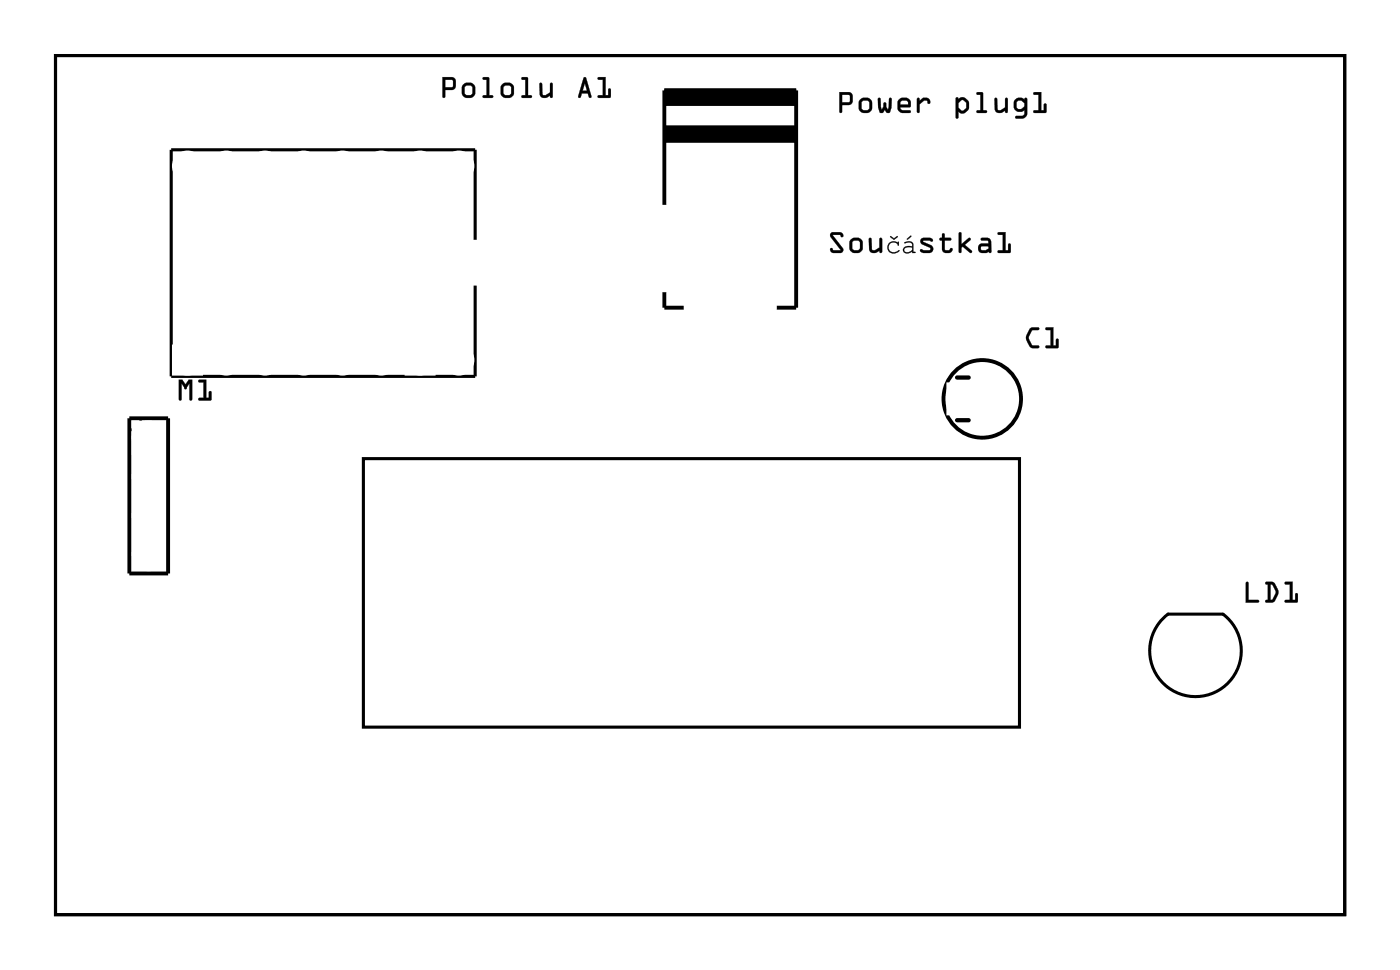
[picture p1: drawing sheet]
<svg xmlns="http://www.w3.org/2000/svg" width="92mm" height="63mm" viewBox="0 0 92 63" stroke-linecap="round" stroke-linejoin="round" font-family="sans-serif">
<path d="M3.6 3.6h84.5v56.3h-84.5zM31.1 15.7v-5.9h-19.9v14.8h19.9v-5.9M23.8 30h43v17.6h-43zM76.1 40.6l.4-.4h3.6a3 3 0 0 1 .6 4.3 3 3 0 0 1-4.3 .4 3 3 0 0 1-.3-4.3z" fill="none" stroke="#000" stroke-width=".2"/>
<g fill="#000">
<path d="M3.6 3.6h84.5v56.3h-84.5zM3.6 3.6v56.3h84.5v-56.3z"/>
<path d="M29 5l.7 .1 .2 .2-.1 .5-.6 .1v.4a.1 .1 0 0 1-.1 .1 .1 .1 0 0 1-.1-.1zM29 5v1.3l.1 .1 .1-.1v-.4l.6-.1 .1-.5-.2-.2zM29.2 5.2v.5h.5v-.4zM29.2 5.2h.5v.5h-.5zM30.2 5.9a.51 .51 0 0 1 1 0 .51 .51 0 0 1-1 0zM30.2 5.9a.5 .5 0 0 0 1 0 .5 .5 0 0 0-1 0zM30.5 5.7v.5h.1h.3v-.6h-.3zM30.5 5.7l.3-.1 .1 .1 .1 .4-.1 .1h-.3h-.1zM31.6 5.1h.5v1.1h.1a.1 .1 0 0 1 .1 .1 .1 .1 0 0 1-.1 .1h-.5a.1 .1 0 0 1-.1-.1 .1 .1 0 0 1 .1-.1h.2v-1h-.2zM31.6 5.1l.1 .1h.2v1h-.2l-.1 .2h.7v-.1l-.3-.1v-1.1zM32.8 5.9a.51 .51 0 0 1 1 0 .51 .51 0 0 1-1 0zM32.8 5.9a.5 .5 0 0 0 1 0 .5 .5 0 0 0-1 0zM33 5.7v.5h.1h.4l-.1-.6h-.3zM33 5.7l.3-.1 .2 .1v.4l-.1 .1h-.3h-.1zM34.2 5.1h.4v1.1h.2a.1 .1 0 0 1 .1 .1 .1 .1 0 0 1-.1 .1h-.6a.1 .1 0 0 1-.1-.1 .1 .1 0 0 1 .1-.1h.2v-1h-.2zM34.2 5.1v.1h.2v1h-.2v.2h.6v-.1l-.2-.1v-1.1zM35.4 5.4l.1 .1v.7h.1l.4-.1v-.6a.1 .1 0 0 1 .1-.1 .1 .1 0 0 1 .1 .1v.8a.1 .1 0 0 1-.1 .1 .1 .1 0 0 1-.1-.1 .39 .39 0 0 1-.6-.1zM35.4 5.5v.7a.32 .32 0 0 0 .5 .2l.1-.2 .1 .2h.1v-.9h-.2v.6l-.4 .1h-.1v-.7zM38.3 5.1h.1l.4 1.2-.1 .1h-.1l-.1-.3h-.4l-.1 .3h-.1zM38.3 5.1l-.4 1.2 .1 .1 .1-.3h.4l.1 .2 .1 .1 .1-.1-.4-1.2zM38.3 5.5l-.1 .4h.3zM38.3 5.4l.2 .5h-.3zM39.2 5.1l.5-.1v1.2h.1v-.3a.1 .1 0 0 1 .1-.1 .1 .1 0 0 1 .1 .1v.5h-.8a.1 .1 0 0 1-.1-.1 .1 .1 0 0 1 .1-.1h.3v-1h-.3zM39.2 5.1v.1h.3v1h-.3v.2h.8v-.6h-.1v.4h-.2v-1.2z"/>
<path d="M29 5l.7 .1 .2 .2-.1 .5-.6 .1v.4l-.1 .1-.1-.1zM29.2 5.2v.5h.5v-.4zM30.2 5.9a.5 .5 0 0 1 1 0 .5 .5 0 0 1-1 0zM30.5 5.7v.5h.1h.3l.1-.1-.1-.4-.1-.1zM31.6 5.1h.4l.1 1.1 .2 .1v.1h-.7l.1-.2h.2v-1h-.2zM32.8 5.9a.5 .5 0 0 1 1 0 .5 .5 0 0 1-1 0zM33 5.7v.5h.1h.3l.1-.1v-.4l-.2-.1zM34.2 5.1h.4v1.1l.2 .1v.1h-.6v-.2h.2v-1h-.2zM35.4 5.4l.1 .1v.7h.1l.4-.1v-.6l.2-.1v1h-.1l-.1-.1a.38 .38 0 0 1-.3 .1 .38 .38 0 0 1-.3-.2zM38.3 5.1h.1l.4 1.2-.1 .1h-.1l-.1-.3h-.4l-.1 .3h-.1zM38.3 5.5l-.1 .4h.3zM39.2 5.1l.5-.1v1.2h.1l.1-.4h.1v.6h-.8v-.2h.3v-1h-.3z"/>
<path d="M54.4 15.3l.7-.1 .2 .2a.13 .13 0 0 1-.2 .1 .13 .13 0 0 1-.1-.1h-.4l.6 .8a.21 .21 0 0 1 0 .3 .21 .21 0 0 1-.1 .1h-.6l-.1-.3a.13 .13 0 0 1 .1-.1 .13 .13 0 0 1 .1 .2h.5l-.7-.9zM54.4 15.3v.2l.7 .9h-.5l-.1-.2-.1 .2 .2 .2 .5-.1 .1-.2-.6-.9h.4l.2 .1v-.2l-.2-.1zM55.6 16.1a.51 .51 0 0 1 1 0 .51 .51 0 0 1-1 0zM55.6 16.1a.5 .5 0 0 0 1 0 .5 .5 0 0 0-1 0zM55.9 15.8v.5l.1 .1 .3-.1v-.5h-.3zM55.9 15.8l.3-.1 .1 .1 .1 .4-.1 .2h-.3l-.2-.1zM56.9 15.6h.2v.7l.1 .1 .4-.2v-.5a.1 .1 0 0 1 .1-.1 .1 .1 0 0 1 .1 .1v.8a.1 .1 0 0 1-.1 .1 .11 .11 0 0 1-.1-.2 .39 .39 0 0 1-.7-.1zM57 15.6l-.1 .7a.32 .32 0 0 0 .5 .2l.2-.1 .1 .1h.1v-.9h-.2v.6l-.4 .2-.1-.1v-.7zM58.2 15.9a.42 .42 0 0 1 .6 0l.1-.1v.3l-.1-.1a.33 .33 0 0 0-.5 0 .33 .33 0 0 0 0 .4 .33 .33 0 0 0 .5 0h.1l-.1 .1a.42 .42 0 0 1-.5 0 .42 .42 0 0 1-.1-.6zM58.3 15.9a.4 .4 0 0 0 0 .6 .4 .4 0 0 0 .6-.1 .34 .34 0 0 1-.5 .1 .34 .34 0 0 1-.1-.5 .34 .34 0 0 1 .5 0h.1v-.2l-.1 .1a.42 .42 0 0 0-.5 0zM58.3 15.5l.3 .1 .2-.1-.2 .2zM58.3 15.5l.3 .2 .2-.2-.2 .1zM59.2 15.9l.4-.1 .2 .1v.1v.5h.2l-.2 .1v-.1a.34 .34 0 0 1-.4 .1 .34 .34 0 0 1-.3-.2 .48 .48 0 0 1 .7-.3 .3 .3 0 0 0-.5-.2zM59.3 15.9a.25 .25 0 0 1 .3-.1 .25 .25 0 0 1 .2 .3 .34 .34 0 0 0-.4 0 .34 .34 0 0 0-.2 .4 .42 .42 0 0 0 .6-.1v.2l.2-.1h-.2v-.5a.38 .38 0 0 0-.5-.1zM59.3 16.3a.23 .23 0 0 0 .1 .2 .23 .23 0 0 0 .3-.1l.1-.2zM59.3 16.2h.5a.27 .27 0 0 1-.2 .3 .27 .27 0 0 1-.4-.2zM59.4 15.6l.3-.2-.2 .3zM59.4 15.6l.1 .1 .2-.2zM60.4 15.6a.71 .71 0 0 1 .7 .1 .12 .12 0 0 1-.1 .1 .12 .12 0 0 1-.1 0h-.4l.5 .2a.28 .28 0 0 1 .1 .4 .28 .28 0 0 1-.2 .2l-.6-.1a.12 .12 0 0 1 .1-.2 .12 .12 0 0 1 .1 .1h.4l.1-.1-.6-.3-.1-.2zM60.4 15.6l-.1 .2 .1 .2 .6 .3-.1 .1-.6-.1v.2l.2 .1 .5-.1 .1-.1-.1-.3-.5-.3 .4-.1a.11 .11 0 0 0 .2 .1 .09 .09 0 0 0 0-.1l-.2-.1zM61.7 15.3h.2v.3h.3a.1 .1 0 0 1 .1 .1 .1 .1 0 0 1-.1 .1l-.3-.1v.6l.3 .1 .1-.2 .1 .1a.21 .21 0 0 1 0 .2 .21 .21 0 0 1-.2 .1h-.3l-.2-.2v-.7l-.1 .1a.1 .1 0 0 1-.1-.1 .1 .1 0 0 1 .1-.1h.1zM61.7 15.3v.3l-.1 .1h.1v.6a.37 .37 0 0 0 .4 .3 .37 .37 0 0 0 .3-.3l-.1-.1-.1 .2-.3-.1v-.6h.4l-.1-.1h-.3v-.3zM62.8 15.2l.2 .1v.7l.4-.4a.1 .1 0 0 1 .2 0 .09 .09 0 0 1 0 .1l-.4 .3 .5 .4a.1 .1 0 0 1 0 .1 .1 .1 0 0 1-.2 0l-.4-.4-.1 .1v.3a.1 .1 0 0 1-.1 .1 .1 .1 0 0 1-.1-.1zM62.8 15.2v1.3h.2v-.3l.1-.1 .5 .4v-.1l-.4-.4 .4-.4h-.1l-.5 .4v-.7zM64.3 15.6h.4h.2l.1 .9a.09 .09 0 0 1-.1 .1 .09 .09 0 0 1-.1-.1l-.5 .1a.32 .32 0 0 1-.2-.3 .32 .32 0 0 1 .2-.4h.5l-.1-.1-.4-.1zM64.3 15.6v.1l.5 .1v.2l-.5-.1a.31 .31 0 0 0-.2 .4 .31 .31 0 0 0 .2 .3l.5-.1h.1v-.7l-.1-.2zM64.3 16.1v.3h.3l.2-.1-.1-.2zM64.3 16.1h.4l.1 .2-.2 .1h-.3zM65.4 15.2h.5v1.2h.1v-.4a.1 .1 0 0 1 .1-.1 .1 .1 0 0 1 .1 .1v.5l-.8 .1a.1 .1 0 0 1-.1-.1 .1 .1 0 0 1 .1-.1h.3v-1h-.3zM65.4 15.2v.2h.3v1h-.3v.1h.8v-.5h-.1v.4h-.2v-1.2z"/>
<path d="M54.4 15.3l.6-.1 .2 .1v.2l-.2-.1h-.4l.6 .9-.1 .2-.5 .1-.2-.2 .1-.2 .1 .2h.5l-.7-.9zM55.6 16.1a.5 .5 0 0 1 1 0 .5 .5 0 0 1-1 0zM55.9 15.8v.5l.1 .1h.3v-.2v-.4l-.1-.1zM56.9 15.6h.2v.7l.1 .1 .4-.2v-.6h.2v.9h-.2v-.1a.38 .38 0 0 1-.4 .2 .38 .38 0 0 1-.3-.3zM58.3 15.9a.43 .43 0 0 1 .5 0l.1-.1v.3a.34 .34 0 0 0-.5-.2 .34 .34 0 0 0-.1 .5 .34 .34 0 0 0 .5 0h.1a.41 .41 0 0 1-.6 .1 .41 .41 0 0 1 0-.6zM58.3 15.5l.3 .1 .2-.1-.2 .2zM59.3 15.9a.39 .39 0 0 1 .5 .1v.5h.2l-.2 .1v-.1a.33 .33 0 0 1-.4 .1 .33 .33 0 0 1-.2-.2 .49 .49 0 0 1 .6-.3 .31 .31 0 0 0-.5-.2zM59.3 16.2a.19 .19 0 0 0 0 .3 .19 .19 0 0 0 .3 0l.2-.1v-.2zM59.4 15.6l.3-.1-.2 .2zM60.4 15.6h.5l.2 .1a.12 .12 0 0 1-.1 .1 .12 .12 0 0 1-.1-.1l-.4 .1 .5 .2a.27 .27 0 0 1 .1 .3 .27 .27 0 0 1-.2 .3l-.5-.1-.1-.1v-.1l.6 .1 .1-.1-.6-.3-.1-.2zM61.7 15.3h.2v.3h.4v.1h-.4v.7h.3l.1-.2 .1 .1a.35 .35 0 0 1-.3 .3 .35 .35 0 0 1-.4-.3v-.6h-.2l.2-.1zM62.8 15.2l.2 .1v.7l.5-.4h.1l-.4 .4 .5 .4-.1 .2-.5-.5-.1 .1v.3h-.2zM64.3 15.6h.5l.1 .2v.7h-.1l-.5 .1a.31 .31 0 0 1-.2-.3 .31 .31 0 0 1 .2-.4l.5 .1-.1-.2-.4-.1zM64.3 16.1v.3h.3l.2-.1-.1-.2zM65.4 15.2h.5v1.2h.1l.1-.4 .1-.1v.7l-.8-.1v-.1h.3v-1h-.3z"/>
<path d="M55 6h.7l.2 .3-.1 .5-.6 .1v.4a.1 .1 0 0 1-.1 .1 .1 .1 0 0 1-.1-.1zM55 6v1.3l.1 .1 .1-.1v-.4l.6-.1 .1-.5-.2-.2zM55.2 6.2v.5h.5v-.5zM55.2 6.2h.5v.5h-.5zM56.2 6.9a.51 .51 0 0 1 1 0 .51 .51 0 0 1-1 0zM56.2 6.9a.5 .5 0 0 0 1 0 .5 .5 0 0 0-1 0zM56.5 6.7v.4l.1 .1 .3-.1v-.5h-.3zM56.5 6.6h.3l.2 .1v.4l-.1 .1h-.3l-.1-.1zM57.5 6.4l.2 .1 .1 .7 .1-.4a.1 .1 0 0 1 .1-.1 .1 .1 0 0 1 .1 .1l.1 .4v-.7a.1 .1 0 0 1 .1-.1 .1 .1 0 0 1 .1 .1l-.1 .9h-.2l-.1-.2-.2 .2h-.1l-.2-.4zM57.5 6.4v.6l.1 .3 .2 .1 .2-.2 .1 .2h.2l.1-.4v-.6l-.2 .1v.7l-.2-.5-.2 .5-.1-.7zM58.9 6.5l.2-.1h.3l.2 .1 .1 .2v.3h-.7l.1 .2h.5a.1 .1 0 0 1 .1 .1 .1 .1 0 0 1-.1 .1h-.5l-.2-.1-.1-.2zM58.9 6.5l-.1 .6 .1 .2 .2 .1h.5v-.2h-.5l-.1-.1v-.1h.6l.1-.3-.1-.2-.2-.1h-.3zM59 6.7v.1h.5l-.1-.2zM59 6.6h.4l.1 .3h-.5zM60.1 6.4h.1l.1 .2 .2-.2a.33 .33 0 0 1 .3 0 .33 .33 0 0 1 .1 .4 .14 .14 0 0 1-.1 0 .14 .14 0 0 1-.1-.2h-.2l-.2 .2v.5a.1 .1 0 0 1-.1 .1 .1 .1 0 0 1-.1-.1zM60.1 6.4v1l.1-.1v-.5l.3-.2h.2l.2 .2a.23 .23 0 0 0 0-.3 .23 .23 0 0 0-.2-.1h-.2l-.3 .2v-.2zM62.6 6.4h.2v.1l.2-.1h.2l.2 .2 .1 .2a.5 .5 0 0 1-.3 .6h-.2l-.2-.1v.4a.1 .1 0 0 1-.1 .1 .1 .1 0 0 1-.1-.1zM62.6 6.4v1.3l.1 .1 .1-.1v-.4l.2 .1h.2l.3-.3v-.3l-.3-.4h-.2l-.2 .1v-.1zM63 6.6l-.2 .2v.2l.3 .2 .2-.1v-.3l-.2-.2zM63 6.6l.1-.1 .2 .3v.3l-.2 .2-.3-.3v-.3zM64 6.1h.4v1.1h.2a.1 .1 0 0 1 .1 .1 .1 .1 0 0 1-.1 .1h-.5a.1 .1 0 0 1-.1-.1 .1 .1 0 0 1 .1-.1h.1v-1h-.2zM64 6.1v.1h.2v1h-.2v.1l.6 .1v-.1l-.2-.1v-1.1zM65.2 6.4l.1 .1 .1 .6v.1l.4-.2v-.5a.1 .1 0 0 1 .1-.1 .1 .1 0 0 1 .1 .1v.8a.1 .1 0 0 1-.1 .1 .11 .11 0 0 1-.1-.2 .39 .39 0 0 1-.6-.1zM65.2 6.4v.7a.32 .32 0 0 0 .5 .2l.2-.1v.2l.1-.1v-.8h-.1v.5l-.5 .2-.1-.1v-.6zM66.5 6.5l.2-.1h.3l.1 .1a.1 .1 0 0 1 .1-.1 .1 .1 0 0 1 .1 .1v1.1l-.2 .2h-.5a.1 .1 0 0 1-.1-.1 .1 .1 0 0 1 .1-.1h.4l.1-.4-.2 .1-.4-.1-.1-.2zM66.6 6.5l-.2 .1 .1 .5 .2 .2 .4-.1v.2l-.1 .2h-.4l-.1 .1 .5 .1 .2-.1 .1-.2v-1l-.1-.1a.19 .19 0 0 1-.3 0zM66.6 6.7v.3l.1 .1h.2l.2-.1v-.3l-.2-.1zM66.6 6.6h.3l.2 .2v.2l-.2 .1h-.2l-.1-.1zM67.7 6.1l.5-.1v1.2h.2v-.3a.1 .1 0 0 1 .1-.1 .1 .1 0 0 1 .1 .1l-.1 .5h-.7a.1 .1 0 0 1-.1-.1 .1 .1 0 0 1 .1-.1h.2v-1h-.3zM67.7 6.1l.1 .1h.2v1h-.2l-.1 .1 .8 .1v-.6h-.1v.4h-.2v-1.2z"/>
<path d="M55 6l.7 .1 .2 .2-.1 .5-.6 .1v.4l-.1 .1-.1-.1zM55.2 6.2v.5h.5v-.5zM56.2 6.9a.5 .5 0 0 1 1 0 .5 .5 0 0 1-1 0zM56.5 6.7v.4l.1 .1h.3l.1-.1-.1-.4-.1-.1zM57.5 6.4l.2 .1 .1 .7 .2-.5 .2 .5 .1-.7 .1-.1v.1a.95 .95 0 0 1-.1 .9h-.2l-.1-.2-.2 .2h-.1a.95 .95 0 0 1-.2-.9zM58.9 6.5l.2-.1h.3l.2 .1 .1 .2-.1 .3-.6 .1 .1 .1h.5v.2h-.5l-.2-.1-.1-.2zM59 6.7v.1h.5l-.1-.2zM60.1 6.4h.1l.1 .2 .2-.2a.33 .33 0 0 1 .3 0 .33 .33 0 0 1 .1 .3 .12 .12 0 0 1-.1 .1 .12 .12 0 0 1-.1-.2h-.2l-.2 .2-.1 .5-.1 .1zM62.6 6.4h.2v.1l.2-.1h.2l.3 .3a.54 .54 0 0 1-.4 .7l-.3-.1v.4h-.2zM63 6.6l-.2 .1v.3l.3 .3 .2-.2v-.3l-.2-.3zM64 6.1h.4v1.1h.2v.2l-.6-.1v-.1h.2v-1h-.2zM65.2 6.4l.1 .1 .1 .6v.1l.4-.2 .1-.5 .1-.1v1h-.1l-.1-.2a.38 .38 0 0 1-.3 .2 .38 .38 0 0 1-.3-.3zM66.5 6.5l.2-.1 .4 .1 .1-.1 .1 .1v1l-.2 .2h-.6l.1-.1h.4l.1-.4-.2 .1-.4-.1-.1-.2zM66.6 6.7v.3l.1 .1h.2l.2-.1v-.2l-.2-.2zM67.7 6.1l.5-.1v1.2h.2v-.4h.1v.6l-.8-.1v-.1h.3v-1h-.3z"/>
<path d="M11.7 24.9h.2l.3 .3 .2-.3h.2v1.2a.1 .1 0 0 1-.1 .1 .1 .1 0 0 1-.1-.1v-1l-.2 .2a.1 .1 0 0 1 0 .2 .11 .11 0 0 1-.1-.2l-.2-.2v1a.1 .1 0 0 1-.1 .1 .1 .1 0 0 1-.1-.1zM11.7 24.9v1.3h.1l.1-.1v-1l.3 .4 .2-.4v1l.1 .1 .1-1.3h-.2l-.2 .3-.3-.3zM13 24.9h.5v1.1h.2v-.3a.1 .1 0 0 1 .1-.1 .1 .1 0 0 1 .1 .1l-.1 .5h-.7a.1 .1 0 0 1-.1-.1 .1 .1 0 0 1 .1-.1h.2v-1h-.3zM13 24.9v.1h.3v1.1h-.3v.1h.8v-.6l-.1 .1v.4h-.2v-1.2z"/>
<path d="M11.7 24.9h.2l.3 .3 .2-.3h.2l-.1 1.3-.1-.1v-1l-.2 .2a.1 .1 0 0 1 0 .2 .11 .11 0 0 1-.1-.2l-.2-.2v1l-.1 .1zM13 24.9h.5v1.1h.2v-.3l.1-.1v.6h-.8v-.1l.3-.1v-1h-.3z"/>
<path d="M67.5 21.5l.5-.1a.1 .1 0 0 1 .1 .1 .1 .1 0 0 1-.1 .1h-.4l-.2 .5 .2 .5h.4a.1 .1 0 0 1 .1 .1 .1 .1 0 0 1-.1 .1h-.5l-.2-.5-.1-.3zM67.5 21.5l-.2 .4a.83 .83 0 0 0 .3 .9h.4l.1-.1-.1-.1h-.4l-.2-.4v-.2l.2-.4h.4l.1-.1-.1-.1h-.3zM68.5 21.5l.5-.1v1.2h.2v-.3a.1 .1 0 0 1 .1-.1 .1 .1 0 0 1 .1 .1l-.1 .5h-.7a.1 .1 0 0 1-.1-.1 .1 .1 0 0 1 .1-.1h.2v-1h-.3zM68.5 21.5v.1h.3v1h-.3v.1l.8 .1v-.6h-.1v.4h-.2v-1.2z"/>
<path d="M67.5 21.5l.2-.1 .4 .1-.1 .1h-.4l-.2 .5 .2 .5h.4l.1 .1-.1 .1a.6 .6 0 0 1-.8-.6l.1-.3zM68.5 21.5l.5-.1v1.2h.2v-.4h.1v.6l-.8-.1v-.1h.3v-1h-.3z"/>
<path d="M81.6 38.1l.2 .1v1.1h.6a.1 .1 0 0 1 .1 .1 .1 .1 0 0 1-.1 .1h-.8zM81.7 38.1l-.1 1.3h.8v-.1h-.6v-1.1zM82.9 38.1h.5l.4 .7-.3 .6-.5 .1a.1 .1 0 0 1-.1-.1 .1 .1 0 0 1 .1-.1h.1v-1l-.2-.1zM82.9 38.1v.1l.2 .1v1h-.2v.1h.5l.3-.5v-.3l-.3-.5zM83.2 38.3v1l.2-.1 .2-.4-.2-.5zM83.2 38.3h.2l.2 .5-.3 .5h-.1zM84.2 38.1h.5v1.2h.2l-.1-.4a.1 .1 0 0 1 .1-.1 .1 .1 0 0 1 .1 .1v.5l-.8 .1a.1 .1 0 0 1 0-.1 .1 .1 0 0 1 0-.1h.3v-1h-.3zM84.2 38.1v.1l.3 .1v1h-.3v.1h.8v-.6l-.1 .1v.4h-.2v-1.2z"/>
<path d="M81.6 38.1l.2 .1v1.1h.6v.1h-.8zM82.9 38.1h.5a.8 .8 0 0 1 .1 1.2l-.1 .1h-.5v-.1h.2v-1l-.2-.1zM83.2 38.3v1h.1l.3-.5-.2-.5zM84.2 38.1h.5v1.2h.2v-.4l.1-.1v.6h-.8v-.1h.3v-1h-.3z"/>
</g>
<g fill="none" stroke="#000" stroke-width=".25">
<path d="M43.5 13.4v-7.5h8.7v14.2h-1.3M43.5 19.1v1h1.3M43.5 6h8.7M43.5 6.2h8.7M43.5 6.3h8.7M43.5 6.4h8.7M43.5 6.6h8.7M43.5 6.7h8.7M43.5 6.8h8.7M43.5 9.2h8.7M43.5 9.1h8.7M43.5 9h8.7"/>
<path d="M43.5 8.8h8.7M43.5 8.7h8.7M43.5 8.6h8.7M43.5 8.5h8.7M43.5 8.3h8.7M8.5 27.4h2.5v10.1h-2.5z"/>
<circle cx="64.4" cy="26.1" r="2.54"/>
</g>
<path d="M9.4 27.4l-.9 .9" fill="none" stroke="#000" stroke-width=".13"/>
<path d="M62.7 24.7h.8M62.7 27.5h.8" fill="none" stroke="#000" stroke-width=".28"/>
<path d="M9 27.9h1.5v1.5h-1.5z" fill="#fff"/>
<path d="M9 27.9h1.5v1.5h-1.5z" fill="none" stroke="#fff" stroke-width=".76" stroke-linecap="butt"/>
<circle cx="9.7" cy="28.7" r=".74" fill="#fff"/>
<circle cx="9.7" cy="28.7" r=".74" fill="none" stroke="#fff" stroke-width=".76" stroke-linecap="butt"/>
<circle cx="9.7" cy="31.2" r=".74" fill="#fff"/>
<circle cx="9.7" cy="31.2" r=".74" fill="none" stroke="#fff" stroke-width=".76" stroke-linecap="butt"/>
<circle cx="9.7" cy="33.7" r=".74" fill="#fff"/>
<circle cx="9.7" cy="33.7" r=".74" fill="none" stroke="#fff" stroke-width=".76" stroke-linecap="butt"/>
<circle cx="9.7" cy="36.3" r=".74" fill="#fff"/>
<circle cx="9.7" cy="36.3" r=".74" fill="none" stroke="#fff" stroke-width=".76" stroke-linecap="butt"/>
<path d="M11.6 22.9h1.3v1.3h-1.3z" fill="#fff"/>
<path d="M11.6 22.9h1.3v1.3h-1.3z" fill="none" stroke="#fff" stroke-width=".76" stroke-linecap="butt"/>
<path d="M26.9 22.9h1.3v1.3h-1.3z" fill="#fff"/>
<path d="M26.9 22.9h1.3v1.3h-1.3z" fill="none" stroke="#fff" stroke-width=".76" stroke-linecap="butt"/>
<circle cx="30.1" cy="10.9" r=".64" fill="#fff"/>
<circle cx="30.1" cy="10.9" r=".64" fill="none" stroke="#fff" stroke-width=".76" stroke-linecap="butt"/>
<circle cx="30.1" cy="23.6" r=".64" fill="#fff"/>
<circle cx="30.1" cy="23.6" r=".64" fill="none" stroke="#fff" stroke-width=".76" stroke-linecap="butt"/>
<circle cx="27.5" cy="10.9" r=".64" fill="#fff"/>
<circle cx="27.5" cy="10.9" r=".64" fill="none" stroke="#fff" stroke-width=".76" stroke-linecap="butt"/>
<circle cx="27.5" cy="23.6" r=".64" fill="#fff"/>
<circle cx="27.5" cy="23.6" r=".64" fill="none" stroke="#fff" stroke-width=".76" stroke-linecap="butt"/>
<circle cx="25" cy="10.9" r=".64" fill="#fff"/>
<circle cx="25" cy="10.9" r=".64" fill="none" stroke="#fff" stroke-width=".76" stroke-linecap="butt"/>
<circle cx="25" cy="23.6" r=".64" fill="#fff"/>
<circle cx="25" cy="23.6" r=".64" fill="none" stroke="#fff" stroke-width=".76" stroke-linecap="butt"/>
<circle cx="22.4" cy="10.9" r=".64" fill="#fff"/>
<circle cx="22.4" cy="10.9" r=".64" fill="none" stroke="#fff" stroke-width=".76" stroke-linecap="butt"/>
<circle cx="22.4" cy="23.6" r=".64" fill="#fff"/>
<circle cx="22.4" cy="23.6" r=".64" fill="none" stroke="#fff" stroke-width=".76" stroke-linecap="butt"/>
<circle cx="19.9" cy="10.9" r=".64" fill="#fff"/>
<circle cx="19.9" cy="10.9" r=".64" fill="none" stroke="#fff" stroke-width=".76" stroke-linecap="butt"/>
<circle cx="19.9" cy="23.6" r=".64" fill="#fff"/>
<circle cx="19.9" cy="23.6" r=".64" fill="none" stroke="#fff" stroke-width=".76" stroke-linecap="butt"/>
<circle cx="17.4" cy="10.9" r=".64" fill="#fff"/>
<circle cx="17.4" cy="10.9" r=".64" fill="none" stroke="#fff" stroke-width=".76" stroke-linecap="butt"/>
<circle cx="17.4" cy="23.6" r=".64" fill="#fff"/>
<circle cx="17.4" cy="23.6" r=".64" fill="none" stroke="#fff" stroke-width=".76" stroke-linecap="butt"/>
<circle cx="14.8" cy="10.9" r=".64" fill="#fff"/>
<circle cx="14.8" cy="10.9" r=".64" fill="none" stroke="#fff" stroke-width=".76" stroke-linecap="butt"/>
<circle cx="14.8" cy="23.6" r=".64" fill="#fff"/>
<circle cx="14.8" cy="23.6" r=".64" fill="none" stroke="#fff" stroke-width=".76" stroke-linecap="butt"/>
<circle cx="12.3" cy="10.9" r=".64" fill="#fff"/>
<circle cx="12.3" cy="10.9" r=".64" fill="none" stroke="#fff" stroke-width=".76" stroke-linecap="butt"/>
<circle cx="12.3" cy="23.6" r=".64" fill="#fff"/>
<circle cx="12.3" cy="23.6" r=".64" fill="none" stroke="#fff" stroke-width=".76" stroke-linecap="butt"/>
<circle cx="63.1" cy="31.2" r=".67" fill="#fff"/>
<circle cx="63.1" cy="31.2" r=".67" fill="none" stroke="#fff" stroke-width=".69" stroke-linecap="butt"/>
<path d="M62.4 30.5h1.4v1.4h-1.4z" fill="#fff"/>
<path d="M62.4 30.5h1.4v1.4h-1.4z" fill="none" stroke="#fff" stroke-width=".69" stroke-linecap="butt"/>
<circle cx="60.5" cy="31.2" r=".67" fill="#fff"/>
<circle cx="60.5" cy="31.2" r=".67" fill="none" stroke="#fff" stroke-width=".69" stroke-linecap="butt"/>
<circle cx="58" cy="31.2" r=".67" fill="#fff"/>
<circle cx="58" cy="31.2" r=".67" fill="none" stroke="#fff" stroke-width=".69" stroke-linecap="butt"/>
<circle cx="55.5" cy="31.2" r=".67" fill="#fff"/>
<circle cx="55.5" cy="31.2" r=".67" fill="none" stroke="#fff" stroke-width=".69" stroke-linecap="butt"/>
<circle cx="52.9" cy="31.2" r=".67" fill="#fff"/>
<circle cx="52.9" cy="31.2" r=".67" fill="none" stroke="#fff" stroke-width=".69" stroke-linecap="butt"/>
<circle cx="50.4" cy="31.2" r=".67" fill="#fff"/>
<circle cx="50.4" cy="31.2" r=".67" fill="none" stroke="#fff" stroke-width=".69" stroke-linecap="butt"/>
<circle cx="47.8" cy="31.2" r=".67" fill="#fff"/>
<circle cx="47.8" cy="31.2" r=".67" fill="none" stroke="#fff" stroke-width=".69" stroke-linecap="butt"/>
<circle cx="45.3" cy="31.2" r=".67" fill="#fff"/>
<circle cx="45.3" cy="31.2" r=".67" fill="none" stroke="#fff" stroke-width=".69" stroke-linecap="butt"/>
<circle cx="42.8" cy="31.2" r=".67" fill="#fff"/>
<circle cx="42.8" cy="31.2" r=".67" fill="none" stroke="#fff" stroke-width=".69" stroke-linecap="butt"/>
<circle cx="40.2" cy="31.2" r=".67" fill="#fff"/>
<circle cx="40.2" cy="31.2" r=".67" fill="none" stroke="#fff" stroke-width=".69" stroke-linecap="butt"/>
<circle cx="37.7" cy="31.2" r=".67" fill="#fff"/>
<circle cx="37.7" cy="31.2" r=".67" fill="none" stroke="#fff" stroke-width=".69" stroke-linecap="butt"/>
<circle cx="35.1" cy="31.2" r=".67" fill="#fff"/>
<circle cx="35.1" cy="31.2" r=".67" fill="none" stroke="#fff" stroke-width=".69" stroke-linecap="butt"/>
<circle cx="32.6" cy="31.2" r=".67" fill="#fff"/>
<circle cx="32.6" cy="31.2" r=".67" fill="none" stroke="#fff" stroke-width=".69" stroke-linecap="butt"/>
<circle cx="30.1" cy="31.2" r=".67" fill="#fff"/>
<circle cx="30.1" cy="31.2" r=".67" fill="none" stroke="#fff" stroke-width=".69" stroke-linecap="butt"/>
<circle cx="27.5" cy="31.2" r=".67" fill="#fff"/>
<circle cx="27.5" cy="31.2" r=".67" fill="none" stroke="#fff" stroke-width=".69" stroke-linecap="butt"/>
<circle cx="63.1" cy="46.4" r=".67" fill="#fff"/>
<circle cx="63.1" cy="46.4" r=".67" fill="none" stroke="#fff" stroke-width=".69" stroke-linecap="butt"/>
<circle cx="60.5" cy="46.4" r=".67" fill="#fff"/>
<circle cx="60.5" cy="46.4" r=".67" fill="none" stroke="#fff" stroke-width=".69" stroke-linecap="butt"/>
<circle cx="58" cy="46.4" r=".67" fill="#fff"/>
<circle cx="58" cy="46.4" r=".67" fill="none" stroke="#fff" stroke-width=".69" stroke-linecap="butt"/>
<circle cx="55.5" cy="46.4" r=".67" fill="#fff"/>
<circle cx="55.5" cy="46.4" r=".67" fill="none" stroke="#fff" stroke-width=".69" stroke-linecap="butt"/>
<circle cx="52.9" cy="46.4" r=".67" fill="#fff"/>
<circle cx="52.9" cy="46.4" r=".67" fill="none" stroke="#fff" stroke-width=".69" stroke-linecap="butt"/>
<circle cx="50.4" cy="46.4" r=".67" fill="#fff"/>
<circle cx="50.4" cy="46.4" r=".67" fill="none" stroke="#fff" stroke-width=".69" stroke-linecap="butt"/>
<circle cx="47.8" cy="46.4" r=".67" fill="#fff"/>
<circle cx="47.8" cy="46.4" r=".67" fill="none" stroke="#fff" stroke-width=".69" stroke-linecap="butt"/>
<circle cx="45.3" cy="46.4" r=".67" fill="#fff"/>
<circle cx="45.3" cy="46.4" r=".67" fill="none" stroke="#fff" stroke-width=".69" stroke-linecap="butt"/>
<circle cx="42.8" cy="46.4" r=".67" fill="#fff"/>
<circle cx="42.8" cy="46.4" r=".67" fill="none" stroke="#fff" stroke-width=".69" stroke-linecap="butt"/>
<circle cx="40.2" cy="46.4" r=".67" fill="#fff"/>
<circle cx="40.2" cy="46.4" r=".67" fill="none" stroke="#fff" stroke-width=".69" stroke-linecap="butt"/>
<circle cx="37.7" cy="46.4" r=".67" fill="#fff"/>
<circle cx="37.7" cy="46.4" r=".67" fill="none" stroke="#fff" stroke-width=".69" stroke-linecap="butt"/>
<circle cx="35.1" cy="46.4" r=".67" fill="#fff"/>
<circle cx="35.1" cy="46.4" r=".67" fill="none" stroke="#fff" stroke-width=".69" stroke-linecap="butt"/>
<circle cx="32.6" cy="46.4" r=".67" fill="#fff"/>
<circle cx="32.6" cy="46.4" r=".67" fill="none" stroke="#fff" stroke-width=".69" stroke-linecap="butt"/>
<circle cx="30.1" cy="46.4" r=".67" fill="#fff"/>
<circle cx="30.1" cy="46.4" r=".67" fill="none" stroke="#fff" stroke-width=".69" stroke-linecap="butt"/>
<circle cx="27.5" cy="46.4" r=".67" fill="#fff"/>
<circle cx="27.5" cy="46.4" r=".67" fill="none" stroke="#fff" stroke-width=".69" stroke-linecap="butt"/>
<circle cx="47.8" cy="19.5" r="1.52" fill="#fff"/>
<circle cx="47.8" cy="19.5" r="1.52" fill="none" stroke="#fff" stroke-width=".76" stroke-linecap="butt"/>
<circle cx="47.8" cy="13.4" r="1.52" fill="#fff"/>
<circle cx="47.8" cy="13.4" r="1.52" fill="none" stroke="#fff" stroke-width=".76" stroke-linecap="butt"/>
<circle cx="43" cy="16.5" r="1.52" fill="#fff"/>
<circle cx="43" cy="16.5" r="1.52" fill="none" stroke="#fff" stroke-width=".76" stroke-linecap="butt"/>
<circle cx="78.3" cy="43.9" r=".6" fill="#fff"/>
<circle cx="78.3" cy="43.9" r=".6" fill="none" stroke="#fff" stroke-width=".65" stroke-linecap="butt"/>
<path d="M77.7 43.3h1.2v1.2h-1.2z" fill="#fff"/>
<path d="M77.7 43.3h1.2v1.2h-1.2z" fill="none" stroke="#fff" stroke-width=".65" stroke-linecap="butt"/>
<circle cx="78.3" cy="41.4" r=".6" fill="#fff"/>
<circle cx="78.3" cy="41.4" r=".6" fill="none" stroke="#fff" stroke-width=".65" stroke-linecap="butt"/>
<path d="M62.4 25.4h1.4v1.4h-1.4z" fill="#fff"/>
<path d="M62.4 25.4h1.4v1.4h-1.4z" fill="none" stroke="#fff" stroke-width=".76" stroke-linecap="butt"/>
<circle cx="63.1" cy="26.1" r=".7" fill="#fff"/>
<circle cx="63.1" cy="26.1" r=".7" fill="none" stroke="#fff" stroke-width=".76" stroke-linecap="butt"/>
<circle cx="65.6" cy="26.1" r=".7" fill="#fff"/>
<circle cx="65.6" cy="26.1" r=".7" fill="none" stroke="#fff" stroke-width=".76" stroke-linecap="butt"/>
</svg>
